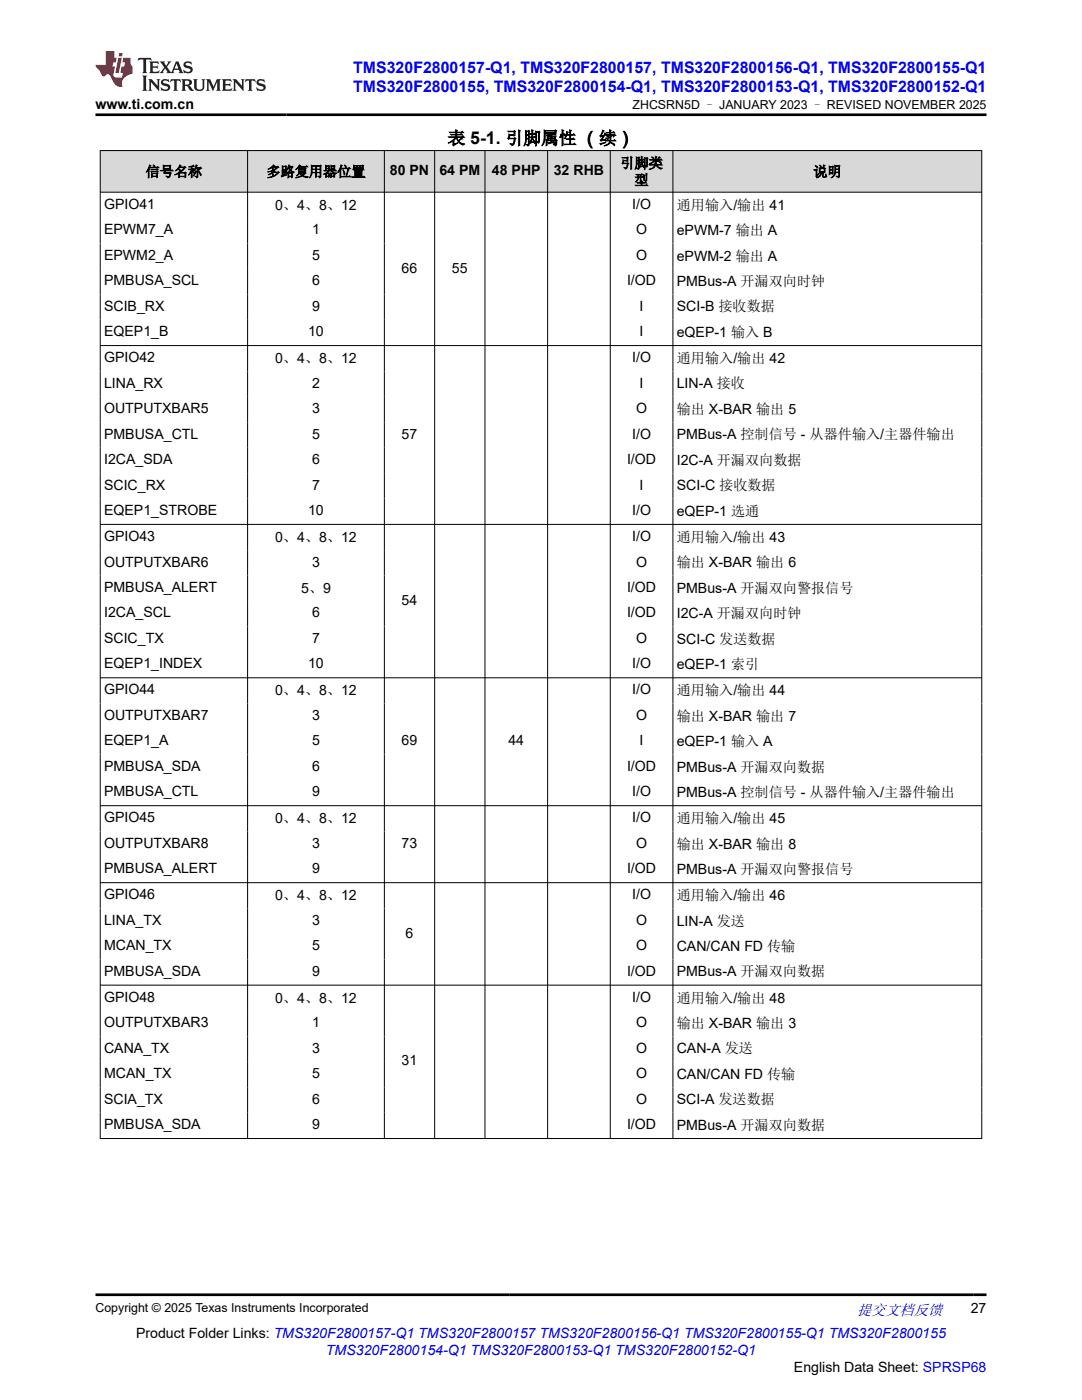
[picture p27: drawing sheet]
<svg xmlns="http://www.w3.org/2000/svg" width="216mm" height="279mm" viewBox="0 0 216 279" stroke-linecap="round" stroke-linejoin="round" font-family="sans-serif">
<defs><g id="words">
<text font-size="3.5" x="89.3" y="28.8">表 5-1. 引脚属性 （续）</text>
<g font-size="3.2" fill="#00f">
<text x="70.5" y="14.5">TMS320F2800157-Q1, TMS320F2800157, TMS320F2800156-Q1, TMS320F2800155-Q1</text>
<text x="70.5" y="18.3">TMS320F2800155, TMS320F2800154-Q1, TMS320F2800153-Q1, TMS320F2800152-Q1</text>
</g>
<text font-size="3" fill="#00f" x="171" y="262.4">提交文档反馈</text>
<g font-size="2.8">
<text x="19" y="21.7">www.ti.com.cn</text>
<text x="29.1" y="35.2">信号名称</text>
<text x="53.2" y="35.2">多路复用器位置</text>
<text x="77.8" y="34.9">80 PN</text>
<text x="87.7" y="34.9">64 PM</text>
<text x="98.2" y="34.9">48 PHP</text>
<text x="110.5" y="34.9">32 RHB</text>
<text x="123.8" y="33.5">引脚类</text>
<text x="162.3" y="35.2">说明</text>
<text x="20.8" y="41.7">GPIO41</text>
<text x="54.9" y="41.8">0、4、8、12</text>
<text x="126.1" y="41.7">I/O</text>
<text x="126.6" y="36.9">型</text>
<text x="135" y="41.8">通用输入/输出 41</text>
<text x="20.8" y="46.8">EPWM7_A</text>
<text x="62.3" y="46.8">1</text>
<text x="126.9" y="46.8">O</text>
<text x="135" y="46.9">ePWM-7 输出 A</text>
<text x="20.8" y="51.9">EPWM2_A</text>
<text x="62.3" y="51.9">5</text>
<text x="126.9" y="51.9">O</text>
<text x="135" y="52">ePWM-2 输出 A</text>
<text x="20.8" y="56.9">PMBUSA_SCL</text>
<text x="62.3" y="56.9">6</text>
<text x="80.1" y="54.4">66</text>
<text x="90.2" y="54.4">55</text>
<text x="125.1" y="56.9">I/OD</text>
<text x="135" y="57.1">PMBus-A 开漏双向时钟</text>
<text x="20.8" y="62">SCIB_RX</text>
<text x="62.3" y="62">9</text>
<text x="127.6" y="62">I</text>
<text x="135" y="62.2">SCI-B 接收数据</text>
<text x="20.8" y="67.1">EQEP1_B</text>
<text x="61.5" y="67.1">10</text>
<text x="127.6" y="67.1">I</text>
<text x="135" y="67.2">eQEP-1 输入 B</text>
<text x="20.8" y="72.3">GPIO42</text>
<text x="20.8" y="77.4">LINA_RX</text>
<text x="54.9" y="72.4">0、4、8、12</text>
<text x="62.3" y="77.4">2</text>
<text x="126.1" y="72.3">I/O</text>
<text x="127.6" y="77.4">I</text>
<text x="135" y="72.4">通用输入/输出 42</text>
<text x="135" y="77.5">LIN-A 接收</text>
<text x="20.8" y="82.5">OUTPUTXBAR5</text>
<text x="62.3" y="82.5">3</text>
<text x="126.9" y="82.5">O</text>
<text x="135" y="82.6">输出 X-BAR 输出 5</text>
<text x="20.8" y="87.5">PMBUSA_CTL</text>
<text x="62.3" y="87.5">5</text>
<text x="80.1" y="87.5">57</text>
<text x="126.1" y="87.5">I/O</text>
<text x="135" y="87.7">PMBus-A 控制信号 - 从器件输入/主器件输出</text>
<text x="20.8" y="92.6">I2CA_SDA</text>
<text x="62.3" y="92.6">6</text>
<text x="125.1" y="92.6">I/OD</text>
<text x="135" y="92.8">I2C-A 开漏双向数据</text>
<text x="20.8" y="97.7">SCIC_RX</text>
<text x="62.3" y="97.7">7</text>
<text x="127.6" y="97.7">I</text>
<text x="135" y="97.8">SCI-C 接收数据</text>
<text x="20.8" y="102.8">EQEP1_STROBE</text>
<text x="20.8" y="108">GPIO43</text>
<text x="61.5" y="102.8">10</text>
<text x="126.1" y="102.8">I/O</text>
<text x="126.1" y="108">I/O</text>
<text x="135" y="102.9">eQEP-1 选通</text>
<text x="20.8" y="113.1">OUTPUTXBAR6</text>
<text x="54.9" y="108.1">0、4、8、12</text>
<text x="62.3" y="113.1">3</text>
<text x="126.9" y="113.1">O</text>
<text x="135" y="108.1">通用输入/输出 43</text>
<text x="135" y="113.2">输出 X-BAR 输出 6</text>
<text x="20.8" y="118.2">PMBUSA_ALERT</text>
<text x="60.1" y="118.3">5、9</text>
<text x="125.1" y="118.2">I/OD</text>
<text x="135" y="118.3">PMBus-A 开漏双向警报信号</text>
<text x="20.8" y="123.2">I2CA_SCL</text>
<text x="62.3" y="123.2">6</text>
<text x="80.1" y="120.7">54</text>
<text x="125.1" y="123.2">I/OD</text>
<text x="135" y="123.4">I2C-A 开漏双向时钟</text>
<text x="20.8" y="128.3">SCIC_TX</text>
<text x="62.3" y="128.3">7</text>
<text x="126.9" y="128.3">O</text>
<text x="135" y="128.5">SCI-C 发送数据</text>
<text x="20.8" y="133.4">EQEP1_INDEX</text>
<text x="61.5" y="133.4">10</text>
<text x="126.1" y="133.4">I/O</text>
<text x="135" y="133.5">eQEP-1 索引</text>
<text x="20.8" y="138.6">GPIO44</text>
<text x="20.8" y="143.7">OUTPUTXBAR7</text>
<text x="54.9" y="138.7">0、4、8、12</text>
<text x="62.3" y="143.7">3</text>
<text x="126.1" y="138.6">I/O</text>
<text x="126.9" y="143.7">O</text>
<text x="135" y="138.7">通用输入/输出 44</text>
<text x="135" y="143.8">输出 X-BAR 输出 7</text>
<text x="20.8" y="148.8">EQEP1_A</text>
<text x="62.3" y="148.8">5</text>
<text x="80.1" y="148.8">69</text>
<text x="101.5" y="148.8">44</text>
<text x="127.6" y="148.8">I</text>
<text x="135" y="148.9">eQEP-1 输入 A</text>
<text x="20.8" y="153.8">PMBUSA_SDA</text>
<text x="62.3" y="153.8">6</text>
<text x="125.1" y="153.8">I/OD</text>
<text x="135" y="154">PMBus-A 开漏双向数据</text>
<text x="20.8" y="158.9">PMBUSA_CTL</text>
<text x="62.3" y="158.9">9</text>
<text x="126.1" y="158.9">I/O</text>
<text x="135" y="159.1">PMBus-A 控制信号 - 从器件输入/主器件输出</text>
<text x="20.8" y="164.1">GPIO45</text>
<text x="54.9" y="164.3">0、4、8、12</text>
<text x="126.1" y="164.1">I/O</text>
<text x="135" y="164.3">通用输入/输出 45</text>
<text x="20.8" y="169.2">OUTPUTXBAR8</text>
<text x="62.3" y="169.2">3</text>
<text x="80.1" y="169.2">73</text>
<text x="126.9" y="169.2">O</text>
<text x="135" y="169.3">输出 X-BAR 输出 8</text>
<text x="20.8" y="174.3">PMBUSA_ALERT</text>
<text x="20.8" y="179.5">GPIO46</text>
<text x="54.9" y="179.6">0、4、8、12</text>
<text x="62.3" y="174.3">9</text>
<text x="125.1" y="174.3">I/OD</text>
<text x="126.1" y="179.5">I/O</text>
<text x="135" y="174.4">PMBus-A 开漏双向警报信号</text>
<text x="135" y="179.6">通用输入/输出 46</text>
<text x="20.8" y="184.6">LINA_TX</text>
<text x="62.3" y="184.6">3</text>
<text x="126.9" y="184.6">O</text>
<text x="135" y="184.7">LIN-A 发送</text>
<text x="20.8" y="189.7">MCAN_TX</text>
<text x="62.3" y="189.7">5</text>
<text x="80.9" y="187.1">6</text>
<text x="126.9" y="189.7">O</text>
<text x="135" y="189.8">CAN/CAN FD 传输</text>
<text x="20.8" y="194.7">PMBUSA_SDA</text>
<text x="62.3" y="194.7">9</text>
<text x="125.1" y="194.7">I/OD</text>
<text x="135" y="194.9">PMBus-A 开漏双向数据</text>
<text x="20.8" y="199.9">GPIO48</text>
<text x="54.9" y="200.1">0、4、8、12</text>
<text x="126.1" y="199.9">I/O</text>
<text x="135" y="200.1">通用输入/输出 48</text>
<text x="20.8" y="205">OUTPUTXBAR3</text>
<text x="62.3" y="205">1</text>
<text x="126.9" y="205">O</text>
<text x="135" y="205.2">输出 X-BAR 输出 3</text>
<text x="20.8" y="210.1">CANA_TX</text>
<text x="20.8" y="215.2">MCAN_TX</text>
<text x="62.3" y="210.1">3</text>
<text x="62.3" y="215.2">5</text>
<text x="80.1" y="212.6">31</text>
<text x="126.9" y="210.1">O</text>
<text x="126.9" y="215.2">O</text>
<text x="135" y="210.2">CAN-A 发送</text>
<text x="135" y="215.3">CAN/CAN FD 传输</text>
<text x="20.8" y="220.3">SCIA_TX</text>
<text x="62.3" y="220.3">6</text>
<text x="126.9" y="220.3">O</text>
<text x="135" y="220.4">SCI-A 发送数据</text>
<text x="20.8" y="225.3">PMBUSA_SDA</text>
<text x="62.3" y="225.3">9</text>
<text x="125.1" y="225.3">I/OD</text>
<text x="135" y="225.5">PMBus-A 开漏双向数据</text>
<text x="193.7" y="262.1">27</text>
<text x="27.2" y="266.9">Product Folder Links: TMS320F2800157-Q1 TMS320F2800157 TMS320F2800156-Q1 TMS320F2800155-Q1 TMS320F2800155</text>
<text x="158.4" y="273.7">English Data Sheet: SPRSP68</text>
</g>
<text font-size="2.8" fill="#00f" x="65" y="270.3">TMS320F2800154-Q1 TMS320F2800153-Q1 TMS320F2800152-Q1</text>
<g font-size="2.5">
<text x="126.2" y="21.8">ZHCSRN5D – JANUARY 2023 – REVISED NOVEMBER 2025</text>
<text x="19" y="261.8">Copyright © 2025 Texas Instruments Incorporated</text>
</g>
</g></defs>
<g fill="#d8d8d8">
<path d="M20 30h175.9v8.4h-175.9z" fill-rule="evenodd"/>
<path d="M20.1 30.1h29.2v8.2h-29.2z" fill-rule="evenodd"/>
<path d="M49.5 30.1h27.1v8.2h-27.1z" fill-rule="evenodd"/>
<path d="M76.8 30.1h9.9v8.2h-9.9z" fill-rule="evenodd"/>
<path d="M86.8 30.1h9.9v8.2h-9.9z" fill-rule="evenodd"/>
<path d="M96.8 30.1h12.4v8.2h-12.4z" fill-rule="evenodd"/>
<path d="M109.3 30.1h12.4v8.2h-12.4z" fill-rule="evenodd"/>
<path d="M121.8 30.1h12.4v8.2h-12.4z" fill-rule="evenodd"/>
<path d="M134.3 30.1h61.5v8.2h-61.5z" fill-rule="evenodd"/>
</g>
<g fill="none" stroke="#000" stroke-width=".2">
<path d="M19.9 30h176.1M19.9 38.4h176.1M20 30v197.3M49.4 30v197.3M76.7 30v197.3M86.7 30v197.3M96.8 30v197.3M109.3 30v197.3M121.8 30v197.3M134.3 30v197.3M195.9 30v197.3M19.9 69h176.1"/>
<path d="M19.9 104.7h176.1M19.9 135.3h176.1M19.9 160.8h176.1M19.9 176.2h176.1M19.9 196.6h176.1M19.9 227.2h176.1"/>
</g>
<path d="M27.7 11.6l-.2 .5 .5-.2h.6v.1v2.2l-.2 .4h1l-.2-.4v-2.2v-.1h.5l.5 .2-.1-.5zM29.8 12.3l.2 .4v1.5l-.2 .4h1.9l.1-.6a1.08 1.08 0 0 1-1.3 .2v-.7h.6l.4 .2v-.7l-.4 .2h-.6v-.5l.2-.2a1 1 0 0 1 1 .3l-.1-.5zM31.8 12.3l1 1.1-1 1.2h.9l-.2-.2 .4-.8 .5 .8-.2 .2h1.6l-.2-.2 .1-.5h1l.1 .5-.1 .2h.9l-.2-.3-.8-2h-.5l-1 2.2-.8-1.1 .9-1.1h-.8l.2 .2-.5 .6-.3-.6 .1-.2zM35.2 12.7l.4 1h-.8zM36.8 12.4a.65 .65 0 0 0-.2 .7 .65 .65 0 0 0 .6 .5l.7 .1 .1 .3a.79 .79 0 0 1-.7 .4 .79 .79 0 0 1-.7-.5l.1 .7 .2-.1a.93 .93 0 0 0 1.1 .1 .93 .93 0 0 0 .4-1 1.46 1.46 0 0 0-1.2-.6l-.1-.3a1.09 1.09 0 0 1 1.2 .2l-.2-.6-.1 .1-.6-.2zM28.4 15.1l.2 .4v2.2l-.2 .4h1l-.2-.4v-2.2l.2-.4zM29.6 15.8l.2 .4v1.5l-.2 .4h.8l-.3-.4v-1.3l1.7 1.8v-2l.2-.4h-.8l.2 .2 .1 1.1-1.2-1.3zM32.3 15.9a.65 .65 0 0 0-.2 .8 .65 .65 0 0 0 .7 .4l.6 .2 .1 .2a.79 .79 0 0 1-.7 .4 .79 .79 0 0 1-.7-.5l.1 .7 .2-.1a.93 .93 0 0 0 1.1 .1 .93 .93 0 0 0 .4-.9 1.46 1.46 0 0 0-1.2-.6l-.1-.4a1.09 1.09 0 0 1 1.2 .2l-.2-.6-.1 .1-.6-.1zM34.1 15.8l-.1 .6a.63 .63 0 0 1 .7-.3l.1 1.6-.3 .4h1l-.2-.4v-1.6a.66 .66 0 0 1 .8 .3l-.1-.6zM36.2 15.8l.2 .4v1.5l-.2 .4h.9l-.2-.2v-.7h.5l.1 .2a.79 .79 0 0 0 1.2 .6l-1-.9a.61 .61 0 0 0 .6-.6 .61 .61 0 0 0-.5-.7zM36.9 16.1h.2a.47 .47 0 0 1 .5 .1 .47 .47 0 0 1 .1 .5l-.2 .1-.6 .1zM38.5 15.8l.2 .2a2.27 2.27 0 0 0 .4 2 1.04 1.04 0 0 0 1.7-.7v-1.3l.2-.2h-.8l.2 .4v1.1a.6 .6 0 0 1-.6 .6 .6 .6 0 0 1-.6-.6v-1.1l.3-.4zM41.1 15.8l.2 .4v1.5l-.2 .4h.7l-.2-.4v-1.4l.9 1.9 .8-1.9v1.4l-.2 .4h1l-.3-.4v-1.5l.3-.4h-.8l-.7 1.5-.7-1.5zM44.3 15.8l.2 .4v1.5l-.2 .4h1.9l.1-.6a1.09 1.09 0 0 1-1.3 .2v-.7h.6l.4 .2v-.6l-.4 .2h-.6v-.6l.2-.1a1.01 1.01 0 0 1 1 .3l-.1-.6zM46.4 15.8l.3 .4v1.5l-.3 .4h.8l-.2-.4v-1.3l1.6 1.8v-2l.2-.4h-.7l.2 .2v1.1l-1.2-1.3zM49 15.8l-.1 .6a.63 .63 0 0 1 .8-.3v1.6l-.3 .4h1l-.2-.4v-1.6a.66 .66 0 0 1 .8 .3l-.1-.6zM51.4 15.9a.65 .65 0 0 0-.2 .8 .65 .65 0 0 0 .6 .4l.6 .2 .2 .2a.79 .79 0 0 1-.8 .4 .79 .79 0 0 1-.6-.5l.1 .7 .2-.1a.93 .93 0 0 0 1 .1 .93 .93 0 0 0 .5-.9 1.46 1.46 0 0 0-1.3-.6l-.1-.4a1.09 1.09 0 0 1 1.3 .2l-.2-.6-.2 .1-.5-.1z" fill="#231f20"/>
<path d="M21.1 10.2v2.8h-2.1l.1 .3 .9 1a.95 .95 0 0 0 .9 .9 .59 .59 0 0 1 .6-.4 .59 .59 0 0 1 .5 .4l.4 .7a1.59 1.59 0 0 0 2.1 1.4 1.61 1.61 0 0 1 1-2.3l1-.3-.1-1.5a1.59 1.59 0 0 1-.4-1.7h-1.4l-.2 .9h.5l-.1 .9h-.5l-.2 1v.2l.4 .1-.2 .9h-.6a.73 .73 0 0 1-1.1-.7l.3-1.5h-.5l.2-.9h.5l.2-.9h-.5v-1.3zM23.6 11.5l-.6 3.1h.7l.6-3.1zM23.8 10.6l-.1 .6h.7l.1-.6z" fill="#ed1c24"/>
<path d="M19 22.9h177.8M19 258.4h177.8" fill="none" stroke="#000" stroke-width=".53"/>
<use href="#words"/>
</svg>
